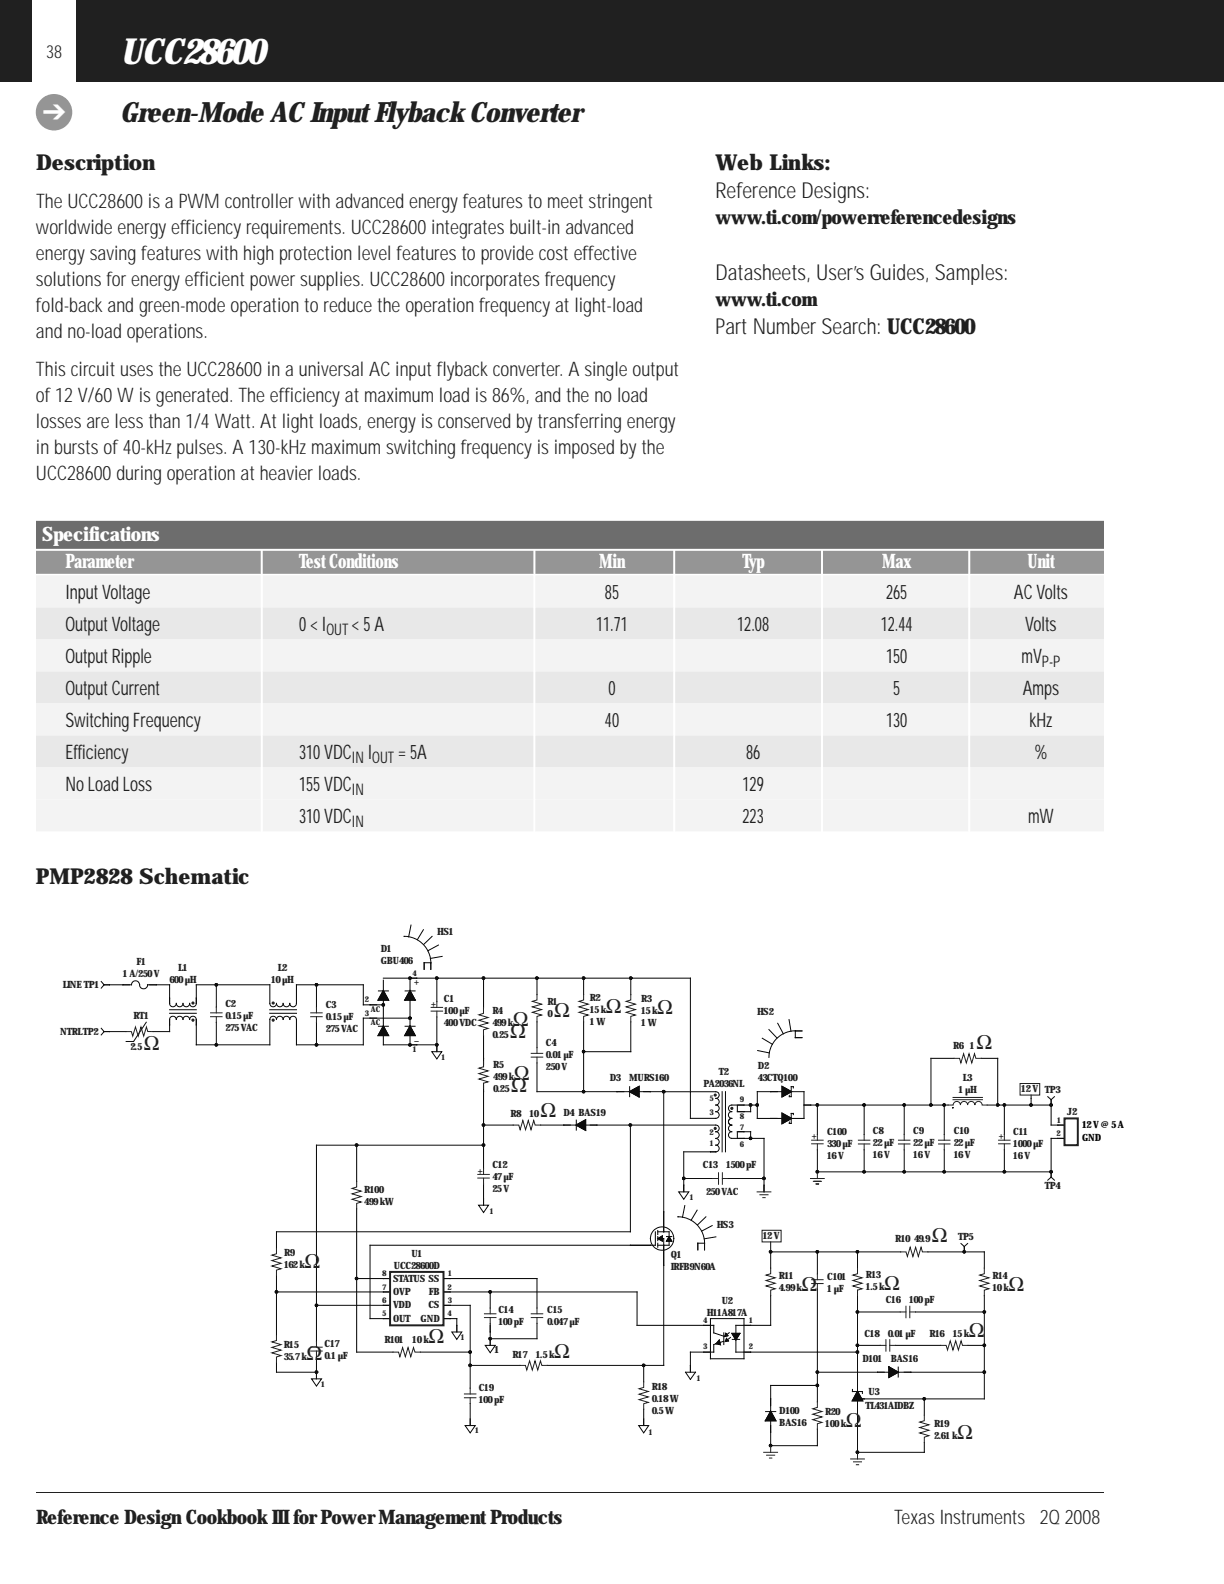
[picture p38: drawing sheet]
<svg xmlns="http://www.w3.org/2000/svg" width="216mm" height="279mm" viewBox="0 0 216 279" stroke-linecap="round" stroke-linejoin="round" font-family="sans-serif">
<defs><g id="words">
<text font-size="6.3" fill="#fff" x="21.2" y="11.3">UCC28600</text>
<text font-size="4.9" fill="#231f20" x="21.2" y="21.5">Green-Mode ACInputFlybackConverter</text>
<text font-size="4.6" fill="#fff" x="7.5" y="21.4">➔</text>
<g font-size="3.9" fill="#231f20">
<text x="6.3" y="30">Description</text>
<text x="126.2" y="30">Web Links:</text>
<text x="126.2" y="34.9">ReferenceDesigns:</text>
<text x="126.2" y="49.4">Datasheets, User’sGuides, Samples:</text>
<text x="126.2" y="58.9">PartNumberSearch: UCC28600</text>
<text x="6.3" y="155.9">PMP2828 Schematic</text>
</g>
<g font-size="3.6" fill="#231f20">
<text x="97.7" y="179.4">Ω</text>
<text x="106.9" y="178.6">Ω</text>
<text x="115.9" y="178.8">Ω</text>
<text x="25.4" y="185.3">Ω</text>
<text x="90" y="183">Ω</text>
<text x="90.5" y="180.9">Ω</text>
<text x="172.3" y="185">Ω</text>
<text x="90.6" y="190.5">Ω</text>
<text x="90.1" y="192.6">Ω</text>
<text x="95.4" y="197">Ω</text>
<text x="164.4" y="219.1">Ω</text>
<text x="53.7" y="223.6">Ω</text>
<text x="141.4" y="227.8">Ω</text>
<text x="156" y="227.6">Ω</text>
<text x="177.9" y="227.7">Ω</text>
<text x="54.1" y="239.8">Ω</text>
<text x="75.6" y="237">Ω</text>
<text x="97.7" y="239.5">Ω</text>
<text x="170.9" y="235.8">Ω</text>
<text x="149.2" y="251.6">Ω</text>
<text x="168.8" y="253.8">Ω</text>
</g>
<g font-size="3.5" fill="#231f20">
<text x="6.3" y="41.3">worldwideenergyefficiencyrequirements. UCC28600integratesbuilt-inadvanced</text>
<text x="6.3" y="36.7">TheUCC28600isa PWMcontrollerwithadvanced energyfeaturestomeetstringent</text>
<text x="126.2" y="39.5">www.ti.com/powerreferencedesigns</text>
<text x="6.3" y="45.8">energysavingfeatureswithhighprotectionlevel featurestoprovidecosteffective</text>
<text x="6.3" y="50.4">solutionsforenergyefficientpowersupplies. UCC28600incorporatesfrequency</text>
<text x="126.2" y="54">www.ti.com</text>
<text x="6.3" y="59.6">and no-load operations.</text>
<text x="6.3" y="55">fold-backand green-modeoperationtoreducetheoperationfrequencyatlight-load</text>
<text x="6.3" y="70.9">of12V/60Wisgenerated. Theefficiencyatmaximumload is86%, and thenoload</text>
<text x="6.3" y="66.3">ThiscircuitusestheUCC28600ina universal ACinputflybackconverter. A singleoutput</text>
<text x="6.3" y="75.5">lossesarelessthan1/4Watt. Atlightloads, energyisconserved bytransferringenergy</text>
<text x="6.3" y="80.1">inburstsof40-kHzpulses. A 130-kHzmaximumswitchingfrequencyisimposed bythe</text>
<text x="6.3" y="84.6">UCC28600duringoperationatheavierloads.</text>
<text x="11.5" y="105.6">InputVoltage</text>
<text x="106.7" y="105.6">85</text>
<text x="156.3" y="105.6">265</text>
<text x="178.9" y="105.6">ACVolts</text>
<text x="11.5" y="111.3">OutputVoltage</text>
<text x="52.7" y="111.3">0&lt; I</text>
<text x="62" y="111.3">&lt; 5A</text>
<text x="105.1" y="111.3">11.71</text>
<text x="130" y="111.3">12.08</text>
<text x="155.3" y="111.3">12.44</text>
<text x="180.8" y="111.3">Volts</text>
<text x="11.5" y="116.9">OutputRipple</text>
<text x="156.3" y="116.9">150</text>
<text x="180.2" y="116.9">mV</text>
<text x="11.5" y="122.6">OutputCurrent</text>
<text x="107.3" y="122.6">0</text>
<text x="157.5" y="122.6">5</text>
<text x="180.4" y="122.6">Amps</text>
<text x="11.5" y="128.2">Switching Frequency</text>
<text x="106.7" y="128.2">40</text>
<text x="156.3" y="128.2">130</text>
<text x="181.6" y="128.2">kHz</text>
<text x="11.5" y="133.9">Efficiency</text>
<text x="52.7" y="133.9">310VDC</text>
<text x="64.9" y="133.9">I</text>
<text x="70.2" y="133.9">=5A</text>
<text x="131.6" y="133.9">86</text>
<text x="182.5" y="133.9">%</text>
<text x="11.5" y="139.5">NoLoad Loss</text>
<text x="52.7" y="139.5">155VDC</text>
<text x="131" y="139.5">129</text>
<text x="52.7" y="145.1">310VDC</text>
<text x="131" y="145.1">223</text>
<text x="181.3" y="145.1">mW</text>
<text x="6.3" y="268.8">Reference DesignCookbookIII forPowerManagementProducts</text>
<text x="157.7" y="268.8">TexasInstruments 2Q2008</text>
</g>
<g font-size="3.5" fill="#fff">
<text x="7.4" y="95.4">Specifications</text>
<text x="11.5" y="100.2">Parameter</text>
<text x="52.7" y="100.2">TestConditions</text>
<text x="105.7" y="100.2">Min</text>
<text x="130.9" y="100.2">Typ</text>
<text x="155.6" y="100.2">Max</text>
<text x="181.3" y="100.2">Unit</text>
</g>
<text font-size="3.2" fill="#231f20" x="8.1" y="10.2">38</text>
<g font-size="2.8" fill="#231f20">
<text x="57.6" y="112">OUT</text>
<text x="183.8" y="117.6">P-P</text>
<text x="62.1" y="134.6">IN OUT</text>
<text x="62.1" y="140.2">IN</text>
<text x="62.1" y="145.8">IN</text>
</g>
<g font-size="1.8" fill="#231f20">
<text x="67.2" y="167.9">D1</text>
<text x="77.1" y="164.9">HS1</text>
<text x="21.6" y="172.4">1 A/250V</text>
<text x="24.1" y="170.2">F1</text>
<text x="29.9" y="173.4">600µH</text>
<text x="31.4" y="171.3">L1</text>
<text x="47.8" y="173.4">10µH</text>
<text x="49" y="171.3">L2</text>
<text x="67.2" y="170">GBU406</text>
<text x="73.1" y="173.7">+</text>
<text x="11.1" y="174.3">LINE TP1</text>
<text x="23.6" y="179.8">RT1</text>
<text x="39.8" y="177.7">C2</text>
<text x="39.8" y="179.8">0.15µF</text>
<text x="57.5" y="177.9">C3</text>
<text x="57.5" y="180">0.15µF</text>
<text x="76.1" y="177.6">+</text>
<text x="78.3" y="176.7">C1</text>
<text x="78.3" y="178.8">100µF</text>
<text x="86.9" y="178.8">R4</text>
<text x="96.5" y="177.3">R1</text>
<text x="96.5" y="179.4">0</text>
<text x="104" y="176.5">R2</text>
<text x="104" y="178.6">15k</text>
<text x="113.1" y="176.7">R3</text>
<text x="113.1" y="178.8">15k</text>
<text x="133.6" y="179.1">HS2</text>
<text x="10.6" y="182.5">NTRLTP2</text>
<text x="23" y="185.3">2.5</text>
<text x="39.8" y="181.9">275VAC</text>
<text x="57.5" y="182.1">275VAC</text>
<text x="73.1" y="184.1">–</text>
<text x="78.3" y="180.9">400VDC</text>
<text x="86.9" y="180.9">499k</text>
<text x="86.9" y="183">0.25</text>
<text x="96.3" y="184.4">C4</text>
<text x="104" y="180.8">1 W</text>
<text x="113.1" y="180.9">1 W</text>
<text x="168.2" y="185">R6</text>
<text x="171.1" y="185">1</text>
<text x="87" y="188.4">R5</text>
<text x="87" y="190.5">499k</text>
<text x="96.3" y="186.5">0.01 µF</text>
<text x="96.3" y="188.7">250V</text>
<text x="107.6" y="190.7">D3</text>
<text x="111" y="190.7">MURS160</text>
<text x="124.1" y="191.7">PA2036NL</text>
<text x="126.8" y="189.6">T2</text>
<text x="133.7" y="188.6">D2</text>
<text x="133.7" y="190.8">43CTQ100</text>
<text x="169.8" y="190.7">L3</text>
<text x="87" y="192.6">0.25</text>
<text x="90.1" y="197">R8</text>
<text x="93.4" y="197">10</text>
<text x="99.4" y="196.9">D4 BAS19</text>
<text x="169.1" y="192.8">1 µH</text>
<text x="180.2" y="192.7">12V</text>
<text x="184.3" y="192.8">TP3</text>
<text x="188.3" y="196.7">J2</text>
<text x="143.2" y="201">+</text>
<text x="145.9" y="200.3">C100</text>
<text x="145.9" y="202.4">330µF</text>
<text x="154" y="200">C8</text>
<text x="154" y="202.1">22µF</text>
<text x="161.1" y="200.1">C9</text>
<text x="161.1" y="202.2">22µF</text>
<text x="168.2" y="200">C10</text>
<text x="168.2" y="202.1">22µF</text>
<text x="176.2" y="201">+</text>
<text x="178.7" y="200.1">C11</text>
<text x="178.7" y="202.2">1000µF</text>
<text x="84.3" y="207">+</text>
<text x="86.9" y="206.1">C12</text>
<text x="86.9" y="208.2">47µF</text>
<text x="124" y="206.1">C13</text>
<text x="128.1" y="206.1">1500pF</text>
<text x="145.9" y="204.5">16V</text>
<text x="154" y="204.2">16V</text>
<text x="161.1" y="204.3">16V</text>
<text x="168.2" y="204.2">16V</text>
<text x="178.7" y="204.4">16V</text>
<text x="184.3" y="209.7">TP4</text>
<text x="64.3" y="210.5">R100</text>
<text x="64.3" y="212.6">499kW</text>
<text x="86.9" y="210.3">25V</text>
<text x="124.5" y="210.7">250VAC</text>
<text x="50.1" y="221.5">R9</text>
<text x="72.6" y="221.7">U1</text>
<text x="118.3" y="221.9">Q1</text>
<text x="126.4" y="216.6">HS3</text>
<text x="134.5" y="218.6">12V</text>
<text x="157.9" y="219.1">R10</text>
<text x="161.2" y="219.1">49.9</text>
<text x="169" y="218.8">TP5</text>
<text x="50.1" y="223.6">162k</text>
<text x="69.3" y="226.1">STATUS SS</text>
<text x="69.5" y="223.8">UCC28600D</text>
<text x="118.3" y="224">IRFB9N60A</text>
<text x="137.4" y="225.7">R11</text>
<text x="137.4" y="227.8">4.99k</text>
<text x="145.9" y="225.8">C101</text>
<text x="145.9" y="227.9">1 µF</text>
<text x="152.7" y="225.5">R13</text>
<text x="152.7" y="227.6">1.5k</text>
<text x="175.1" y="225.6">R14</text>
<text x="175.1" y="227.7">10k</text>
<text x="69.3" y="228.4">OVP</text>
<text x="69.3" y="230.8">VDD</text>
<text x="69.3" y="233.1">OUT</text>
<text x="74.2" y="233.1">GND</text>
<text x="75.6" y="230.8">CS</text>
<text x="75.7" y="228.4">FB</text>
<text x="87.9" y="231.6">C14</text>
<text x="87.9" y="233.7">100pF</text>
<text x="96.5" y="231.6">C15</text>
<text x="96.5" y="233.7">0.047µF</text>
<text x="124.7" y="232.1">H11A817A</text>
<text x="127.3" y="230">U2</text>
<text x="156.2" y="229.9">C16</text>
<text x="160.3" y="229.9">100pF</text>
<text x="50" y="237.7">R15</text>
<text x="50" y="239.8">35.7k</text>
<text x="57.2" y="237.6">C17</text>
<text x="57.2" y="239.7">0.1 µF</text>
<text x="67.8" y="237">R101</text>
<text x="72.7" y="237">10k</text>
<text x="87.2" y="238.7">1</text>
<text x="90.4" y="239.5">R17</text>
<text x="94.5" y="239.5">1.5k</text>
<text x="152.5" y="235.8">C18</text>
<text x="156.6" y="235.8">0.01 µF</text>
<text x="164" y="235.8">R16</text>
<text x="168.1" y="235.8">15k</text>
<text x="84.4" y="245.3">C19</text>
<text x="115" y="245.1">R18</text>
<text x="152.1" y="240.2">D101</text>
<text x="157.1" y="240.2">BAS16</text>
<text x="84.4" y="247.5">100pF</text>
<text x="115" y="247.2">0.18W</text>
<text x="115" y="249.4">0.5W</text>
<text x="137.5" y="249.4">D100</text>
<text x="137.5" y="251.5">BAS16</text>
<text x="145.6" y="249.5">R20</text>
<text x="145.6" y="251.6">100k</text>
<text x="152.6" y="248.6">TL431AIDBZ</text>
<text x="153.2" y="246.1">U3</text>
<text x="164.8" y="251.6">R19</text>
<text x="164.8" y="253.8">2.61 k</text>
</g>
<g font-size="1.8" fill="#040503">
<text x="190.9" y="201.3">GND</text>
<text x="190.9" y="199">12V @ 5A</text>
</g>
<g font-size="1.4" fill="#231f20">
<text x="72.7" y="172.1">4</text>
<text x="64.3" y="176.8">2</text>
<text x="64.3" y="179.2">3</text>
<text x="65.4" y="178.4">AC</text>
<text x="65.4" y="180.8">AC</text>
<text x="72.8" y="185.5">1</text>
<text x="77.9" y="187.1">1</text>
<text x="125.1" y="194.2">5</text>
<text x="125.1" y="196.7">3</text>
<text x="130.5" y="194.4">9</text>
<text x="130.5" y="197.3">8</text>
<text x="125.1" y="200.1">2</text>
<text x="125.2" y="202.2">1</text>
<text x="130.5" y="199.4">7</text>
<text x="130.5" y="202.3">6</text>
<text x="186.4" y="200.4">2</text>
<text x="186.5" y="198.1">1</text>
<text x="86.4" y="214.1">1</text>
<text x="121.7" y="211.7">1</text>
<text x="67.4" y="225.1">8</text>
<text x="67.4" y="227.5">7</text>
<text x="79" y="227.5">2</text>
<text x="79" y="225.1">1</text>
<text x="67.4" y="229.8">6</text>
<text x="67.4" y="232.2">5</text>
<text x="79" y="232.2">4</text>
<text x="79" y="229.8">3</text>
<text x="124.1" y="233.3">4</text>
<text x="132.2" y="233.3">1</text>
<text x="81.3" y="236.4">1</text>
<text x="124.1" y="238">3</text>
<text x="132.1" y="238">2</text>
<text x="56.7" y="244.7">1</text>
<text x="122.9" y="243.6">1</text>
<text x="83.8" y="252.7">1</text>
<text x="114.4" y="253.1">1</text>
</g>
</g></defs>
<path d="M-.1 -.1h216v14.6h-216z" fill="#231f20"/>
<path d="M5.6 -.1h7.8v14.6h-7.8z" fill="#fff"/>
<circle cx="9.5" cy="19.8" r="3.2" fill="#939598"/>
<path d="M6.3 263.3h188.4" fill="none" stroke="#231f20" stroke-width=".18"/>
<path d="M6.3 94.3h188.4" fill="none" stroke="#6c6d70" stroke-width="4.9" stroke-linecap="butt"/>
<path d="M6.3 99.2h188.4" fill="none" stroke="#939598" stroke-width="4.1" stroke-linecap="butt"/>
<path d="M6.3 104.3h188.4M6.3 115.6h188.4M6.3 126.9h188.4M6.3 138.2h188.4M6.3 143.8h188.4" fill="none" stroke="#f2f3f4" stroke-width="5.6" stroke-linecap="butt"/>
<path d="M6.3 110h188.4M6.3 121.3h188.4M6.3 132.6h188.4" fill="none" stroke="#e7e8e9" stroke-width="5.6" stroke-linecap="butt"/>
<path d="M6.3 160.8h196.6v99.9h-196.6z" fill="#fff"/>
<path d="M64.1 179.6h1.2M64.1 177.2h1.2" fill="none" stroke="#040503" stroke-width=".18"/>
<circle cx="82.9" cy="240.8" r=".23" fill="#040503"/>
<circle cx="82.9" cy="240.8" r=".23" fill="none" stroke="#040503" stroke-width=".18"/>
<circle cx="86.5" cy="236.1" r=".22" fill="#040503"/>
<circle cx="86.5" cy="236.1" r=".22" fill="none" stroke="#040503" stroke-width=".18"/>
<circle cx="85.3" cy="202" r=".22" fill="#040503"/>
<circle cx="85.3" cy="202" r=".22" fill="none" stroke="#040503" stroke-width=".18"/>
<circle cx="85.3" cy="198.4" r=".22" fill="#040503"/>
<circle cx="85.3" cy="198.4" r=".22" fill="none" stroke="#040503" stroke-width=".18"/>
<circle cx="85.3" cy="172.5" r=".23" fill="#040503"/>
<circle cx="85.3" cy="172.5" r=".23" fill="none" stroke="#040503" stroke-width=".18"/>
<circle cx="102.9" cy="172.5" r=".23" fill="#040503"/>
<circle cx="102.9" cy="172.5" r=".23" fill="none" stroke="#040503" stroke-width=".18"/>
<circle cx="111.2" cy="198.4" r=".23" fill="#040503"/>
<circle cx="111.2" cy="198.4" r=".23" fill="none" stroke="#040503" stroke-width=".18"/>
<circle cx="113.5" cy="240.8" r=".23" fill="#040503"/>
<circle cx="113.5" cy="240.8" r=".23" fill="none" stroke="#040503" stroke-width=".18"/>
<circle cx="120.6" cy="207.9" r=".23" fill="#040503"/>
<g fill="none" stroke="#040503" stroke-width=".18">
<path d="M120.6 207.9v1.1"/>
<circle cx="120.6" cy="207.9" r=".23"/>
</g>
<circle cx="132.4" cy="200.8" r=".22" fill="#040503"/>
<g fill="none" stroke="#040503" stroke-width=".18">
<path d="M131.2 200.8h1.2"/>
<circle cx="132.4" cy="200.8" r=".22"/>
</g>
<circle cx="132.4" cy="194.9" r=".23" fill="#040503"/>
<g fill="none" stroke="#040503" stroke-width=".18">
<path d="M131.2 194.9h1.2"/>
<circle cx="132.4" cy="194.9" r=".23"/>
</g>
<circle cx="135.9" cy="255" r=".23" fill="#040503"/>
<circle cx="135.9" cy="255" r=".23" fill="none" stroke="#040503" stroke-width=".18"/>
<circle cx="134.7" cy="207.9" r=".23" fill="#040503"/>
<circle cx="134.7" cy="207.9" r=".23" fill="none" stroke="#040503" stroke-width=".18"/>
<circle cx="152.4" cy="194.9" r=".23" fill="#040503"/>
<circle cx="152.4" cy="194.9" r=".23" fill="none" stroke="#040503" stroke-width=".18"/>
<circle cx="159.5" cy="194.9" r=".23" fill="#040503"/>
<circle cx="159.5" cy="194.9" r=".23" fill="none" stroke="#040503" stroke-width=".18"/>
<circle cx="163" cy="246.7" r=".23" fill="#040503"/>
<circle cx="163" cy="246.7" r=".23" fill="none" stroke="#040503" stroke-width=".18"/>
<circle cx="164.2" cy="194.9" r=".23" fill="#040503"/>
<circle cx="164.2" cy="194.9" r=".23" fill="none" stroke="#040503" stroke-width=".18"/>
<circle cx="166.5" cy="194.9" r=".23" fill="#040503"/>
<circle cx="166.5" cy="194.9" r=".23" fill="none" stroke="#040503" stroke-width=".18"/>
<circle cx="173.6" cy="237.3" r=".22" fill="#040503"/>
<circle cx="173.6" cy="237.3" r=".22" fill="none" stroke="#040503" stroke-width=".18"/>
<circle cx="177.2" cy="194.9" r=".23" fill="#040503"/>
<circle cx="177.2" cy="194.9" r=".23" fill="none" stroke="#040503" stroke-width=".18"/>
<circle cx="181.9" cy="194.9" r=".23" fill="#040503"/>
<g fill="none" stroke="#040503" stroke-width=".18">
<path d="M181.9 193.7v1.2"/>
<circle cx="181.9" cy="194.9" r=".23"/>
</g>
<circle cx="185.4" cy="194.9" r=".23" fill="#040503"/>
<g fill="none" stroke="#040503" stroke-width=".18">
<path d="M29.9 173.7v2.4M47.6 173.7v3.3M47.6 179.8v4.5M64.1 173.7v3.5M29.9 180.8v1.2"/>
<circle cx="185.4" cy="194.9" r=".23"/>
</g>
<circle cx="82.9" cy="238.5" r=".23" fill="#040503"/>
<g fill="none" stroke="#040503" stroke-width=".18">
<path d="M82.9 238.5v6.4M86.5 235v1.1"/>
<circle cx="82.9" cy="238.5" r=".23"/>
</g>
<circle cx="86.5" cy="227.9" r=".22" fill="#040503"/>
<g fill="none" stroke="#040503" stroke-width=".18">
<path d="M85.3 172.5v5.3M85.3 182.6v4.1M85.3 198.5v7.6M84.4 212.6h1.8l-.9 1.3zM85.3 208.8v3.8M86.5 227.9v2.8"/>
<circle cx="86.5" cy="227.9" r=".22"/>
</g>
<circle cx="102.9" cy="192.6" r=".23" fill="#040503"/>
<circle cx="102.9" cy="192.6" r=".23" fill="none" stroke="#040503" stroke-width=".18"/>
<circle cx="102.9" cy="185.5" r=".23" fill="#040503"/>
<g fill="none" stroke="#040503" stroke-width=".18">
<path d="M102.9 172.5v2.9M102.9 180.2v12.4M113.5 240.8v2.9"/>
<circle cx="102.9" cy="185.5" r=".23"/>
</g>
<circle cx="117.1" cy="192.6" r=".23" fill="#040503"/>
<g fill="none" stroke="#040503" stroke-width=".18">
<path d="M131.2 199.6h1.2v1.2M132.4 194.9v1.2h-1.2M119.7 210.2h1.8l-.9 1.3zM120.6 203.2v4.7M120.6 209v1.2M121.8 238.5v2.3M135.9 228.5v5.3M135.9 244.4v2.3M135.9 252.6v2.4"/>
<circle cx="117.1" cy="192.6" r=".23"/>
</g>
<circle cx="135.9" cy="220.8" r=".22" fill="#040503"/>
<g fill="none" stroke="#040503" stroke-width=".18">
<path d="M134.8 200.8v9.4M135.9 219.1v1.7"/>
<circle cx="135.9" cy="220.8" r=".22"/>
</g>
<circle cx="152.4" cy="206.7" r=".23" fill="#040503"/>
<g fill="none" stroke="#040503" stroke-width=".18">
<path d="M152.4 194.9v5.2M152.4 202.8v3.9"/>
<circle cx="152.4" cy="206.7" r=".23"/>
</g>
<circle cx="159.5" cy="206.7" r=".23" fill="#040503"/>
<g fill="none" stroke="#040503" stroke-width=".18">
<path d="M159.5 194.9v5.2M159.5 202.8v3.9M163 246.7v2.9M163 254.5v1.7"/>
<circle cx="159.5" cy="206.7" r=".23"/>
</g>
<circle cx="166.5" cy="206.7" r=".23" fill="#040503"/>
<g fill="none" stroke="#040503" stroke-width=".18">
<path d="M166.6 194.9v5.2M166.6 202.8v3.9"/>
<circle cx="166.5" cy="206.7" r=".23"/>
</g>
<circle cx="170.1" cy="220.8" r=".22" fill="#040503"/>
<g fill="none" stroke="#040503" stroke-width=".18">
<path d="M173.6 242v4.7"/>
<circle cx="170.1" cy="220.8" r=".22"/>
</g>
<circle cx="173.6" cy="242" r=".23" fill="#040503"/>
<g fill="none" stroke="#040503" stroke-width=".18">
<path d="M173.6 237.3v4.7"/>
<circle cx="173.6" cy="242" r=".23"/>
</g>
<circle cx="173.6" cy="231.4" r=".22" fill="#040503"/>
<g fill="none" stroke="#040503" stroke-width=".18">
<path d="M173.6 228.5v2.9"/>
<circle cx="173.6" cy="231.4" r=".22"/>
</g>
<circle cx="177.2" cy="206.7" r=".23" fill="#040503"/>
<g fill="none" stroke="#040503" stroke-width=".18">
<path d="M177.2 194.9v5.2M177.2 202.8v3.9"/>
<circle cx="177.2" cy="206.7" r=".23"/>
</g>
<circle cx="185.4" cy="206.7" r=".23" fill="#040503"/>
<g fill="none" stroke="#040503" stroke-width=".18">
<path d="M19.3 173.7h2.4M27.6 173.7h2.3M64.1 179.6v4.7M121.8 172.5v24.8M85.3 192.6v5.9M111.2 198.5v18.8M117.1 192.6v21.2M164.2 186.7v8.2M185.4 194.9v3.6M65.3 219.6v13M185.4 200.8v5.9M82.9 230.2v8.3"/>
<path d="M117.1 223.2v17.6M135.9 220.8v2.9M173.6 220.8v2.9M173.6 231.4v5.9M112.7 251.5h1.7l-.9 1.2zM113.5 248.6v2.9"/>
<circle cx="185.4" cy="206.7" r=".23"/>
</g>
<circle cx="38.2" cy="184.3" r=".23" fill="#040503"/>
<g fill="none" stroke="#040503" stroke-width=".18">
<path d="M34.6 184.3h3.6"/>
<circle cx="38.2" cy="184.3" r=".23"/>
</g>
<circle cx="38.2" cy="173.7" r=".23" fill="#040503"/>
<g fill="none" stroke="#040503" stroke-width=".18">
<path d="M34.6 173.7h3.6"/>
<circle cx="38.2" cy="173.7" r=".23"/>
</g>
<circle cx="55.8" cy="230.2" r=".22" fill="#040503"/>
<circle cx="55.8" cy="230.2" r=".22" fill="none" stroke="#040503" stroke-width=".18"/>
<circle cx="55.8" cy="184.3" r=".23" fill="#040503"/>
<g fill="none" stroke="#040503" stroke-width=".18">
<path d="M52.3 184.3h3.5"/>
<circle cx="55.8" cy="184.3" r=".23"/>
</g>
<circle cx="55.8" cy="173.7" r=".23" fill="#040503"/>
<circle cx="55.8" cy="173.7" r=".23" fill="none" stroke="#040503" stroke-width=".18"/>
<circle cx="67.6" cy="177.2" r=".23" fill="#040503"/>
<g fill="none" stroke="#040503" stroke-width=".18">
<path d="M52.3 173.7h3.5M65.3 232.6h2.3"/>
<circle cx="67.6" cy="177.2" r=".23"/>
</g>
<circle cx="62.9" cy="225.5" r=".22" fill="#040503"/>
<g fill="none" stroke="#040503" stroke-width=".18">
<path d="M62.9 225.5h4.7"/>
<circle cx="62.9" cy="225.5" r=".22"/>
</g>
<circle cx="62.9" cy="202" r=".22" fill="#040503"/>
<g fill="none" stroke="#040503" stroke-width=".18">
<path d="M79.4 232.6h1.2v1.2M79.4 230.2h3.5"/>
<circle cx="62.9" cy="202" r=".22"/>
</g>
<circle cx="77" cy="184.3" r=".22" fill="#040503"/>
<circle cx="77" cy="184.3" r=".22" fill="none" stroke="#040503" stroke-width=".18"/>
<circle cx="77" cy="172.5" r=".23" fill="#040503"/>
<g fill="none" stroke="#040503" stroke-width=".18">
<path d="M77.1 172.5h8.2M95.4 198.5h4"/>
<circle cx="77" cy="172.5" r=".23"/>
</g>
<circle cx="94.7" cy="172.5" r=".23" fill="#040503"/>
<g fill="none" stroke="#040503" stroke-width=".18">
<path d="M94.7 172.5h8.2M105.3 198.5h5.9M113.5 240.8h3.6"/>
<circle cx="94.7" cy="172.5" r=".23"/>
</g>
<circle cx="111.3" cy="172.5" r=".23" fill="#040503"/>
<g fill="none" stroke="#040503" stroke-width=".18">
<path d="M121.8 197.3h4.4M120.6 207.9h5.1M135.9 255h8.3"/>
<circle cx="111.3" cy="172.5" r=".23"/>
</g>
<circle cx="144.2" cy="244.4" r=".23" fill="#040503"/>
<g fill="none" stroke="#040503" stroke-width=".18">
<path d="M132.4 194.9h1.2M133.6 197.3h2.3M132.4 200.8h2.4M132.4 233.8h3.5M135.9 244.4h8.3"/>
<circle cx="144.2" cy="244.4" r=".23"/>
</g>
<circle cx="133.6" cy="194.9" r=".23" fill="#040503"/>
<g fill="none" stroke="#040503" stroke-width=".18">
<path d="M143 194.9h1.2"/>
<circle cx="133.6" cy="194.9" r=".23"/>
</g>
<circle cx="144.2" cy="194.9" r=".23" fill="#040503"/>
<circle cx="144.2" cy="194.9" r=".23" fill="none" stroke="#040503" stroke-width=".18"/>
<circle cx="151.2" cy="237.3" r=".22" fill="#040503"/>
<g fill="none" stroke="#040503" stroke-width=".18">
<path d="M152.4 194.9h7.1M164.2 194.9h3M164.2 186.7h4.1M185.4 198.5h1.2M185.4 200.8h1.2M151.3 237.3h4M170.7 237.3h2.9M163 246.7h10.6"/>
<circle cx="151.2" cy="237.3" r=".22"/>
</g>
<circle cx="176" cy="194.9" r=".23" fill="#040503"/>
<g fill="none" stroke="#040503" stroke-width=".18">
<path d="M26 173.7h1.6M26.1 173.7a.73 .73 0 0 1-.9 .7 .73 .73 0 0 1-.6-.9 .71 .71 0 0 0-.8-.5 .71 .71 0 0 0-.6 .7h-1.5M34.6 173.7v2.4M38.2 173.7v3.9M19.3 182h2.9M27 182h2.9M34.6 180.8v3.5M38.2 180.3v4M174.1 194.9h11.3"/>
<circle cx="176" cy="194.9" r=".23"/>
</g>
<circle cx="55.8" cy="242" r=".23" fill="#040503"/>
<g fill="none" stroke="#040503" stroke-width=".18">
<path d="M55.8 239.3v3.9M48.8 240.3v1.7h7M55 243.2h1.7l-.9 1.3z"/>
<circle cx="55.8" cy="242" r=".23"/>
</g>
<circle cx="48.8" cy="227.9" r=".23" fill="#040503"/>
<g fill="none" stroke="#040503" stroke-width=".18">
<path d="M52.3 173.7v3.3M52.3 179.8v4.5M55.8 173.7v3.9M77.1 172.5v4.2M77.1 179.4v6.1M94.7 172.5v2.9M111.3 172.5v2.9M55.8 180.3v4M76.2 185.5h1.7l-.8 1.3zM94.7 180.2v4.6M94.7 187.5v5.1h8.2M111.3 180.2v5.3"/>
<path d="M114.7 192.6h2.4M48.8 217.3v2.9M62.9 202v6.4M119.6 214.6h-.1a4.7 4.7 0 0 1 4.8 4.7M120.6 203.2h4.7M120.8 212.6l-.4 2.1M123 213.5l-1.1 1.7M124.5 214.6l-1.5 1.5M125.6 216.2l-1.9 1M126.3 218.2l-2.1 .3M48.8 225v10.5M55.8 230.2v6.4"/>
<path d="M62.9 238.5h6.4M79.4 227.9h7.1M79.7 235h1.8l-.9 1.3zM80.6 233.8v1.2M94.7 225.5v5.2M94.7 233.4v2.7M112.4 227.9v5.9M121.8 238.5h2.3M123.1 220.5v-1.2h1.2v1.2M120.9 242l.9 1.3 .9-1.3h-1.7M121.8 240.8v1.2M144.2 252.1v2.9"/>
<circle cx="48.8" cy="227.9" r=".23"/>
</g>
<circle cx="144.2" cy="242" r=".23" fill="#040503"/>
<g fill="none" stroke="#040503" stroke-width=".18">
<path d="M144.2 242v5.3"/>
<circle cx="144.2" cy="242" r=".23"/>
</g>
<circle cx="144.2" cy="220.8" r=".22" fill="#040503"/>
<g fill="none" stroke="#040503" stroke-width=".18">
<path d="M133.6 194.9v2.4M135.9 220.8h8.3"/>
<circle cx="144.2" cy="220.8" r=".22"/>
</g>
<circle cx="144.2" cy="206.7" r=".23" fill="#040503"/>
<g fill="none" stroke="#040503" stroke-width=".18">
<path d="M133.6 192.6h2.3M144.2 194.9v5.2"/>
<circle cx="144.2" cy="206.7" r=".23"/>
</g>
<circle cx="151.2" cy="256.2" r=".23" fill="#040503"/>
<circle cx="151.2" cy="256.2" r=".23" fill="none" stroke="#040503" stroke-width=".18"/>
<circle cx="151.2" cy="238.5" r=".23" fill="#040503"/>
<g fill="none" stroke="#040503" stroke-width=".18">
<path d="M151.3 237.3v5.9"/>
<circle cx="151.2" cy="238.5" r=".23"/>
</g>
<circle cx="151.2" cy="231.4" r=".22" fill="#040503"/>
<g fill="none" stroke="#040503" stroke-width=".18">
<path d="M151.3 231.4h7.5M151.3 227.6v1.5"/>
<circle cx="151.2" cy="231.4" r=".22"/>
</g>
<circle cx="151.2" cy="220.8" r=".22" fill="#040503"/>
<g fill="none" stroke="#040503" stroke-width=".18">
<path d="M65.3 177.2h1.1M65.3 179.6h1.1M71.5 174.8h1.7M72.3 172.5h1.2M25.8 180.3l-2.2 3.4h-1.3M71.5 181h1.7M72.3 184.3h1.2M181.9 193.2v.5M55.8 202v28.2M62.9 213.2v25.3M152.4 206.7h7.1M169.5 219.3l.6 .6"/>
<path d="M170.1 219.9v.9M170.7 219.3l-.6 .6M177.2 206.7h8.2M151.3 220.8h7.6M161.5 231.4h12.1M163.7 220.8h9.9M160.7 242h12.9"/>
<circle cx="151.2" cy="220.8" r=".22"/>
</g>
<path d="M72.3 174.7l1 1.7h-1.9z" fill="#040503"/>
<path d="M72.3 174.7l1 1.7h-1.9z" fill="none" stroke="#040503" stroke-width=".18"/>
<path d="M72.3 181l1 1.7h-1.9z" fill="#040503"/>
<path d="M66.8 174.8h1.7M67.6 172.5h5.9M72.3 172.5v11.8M66.8 181h1.7M67.6 184.3h5.9M72.3 181l1 1.7h-1.9z" fill="none" stroke="#040503" stroke-width=".18"/>
<path d="M67.6 174.7l1 1.7h-1.9z" fill="#040503"/>
<path d="M67.6 174.7l1 1.7h-1.9z" fill="none" stroke="#040503" stroke-width=".18"/>
<path d="M67.6 181l1 1.7h-1.9z" fill="#040503"/>
<path d="M65.3 179.6h7M65.3 177.2h2.3M67.6 172.9v11.4M67.6 181l1 1.7h-1.9zM85.6 237.3h1.8l-.9 1.3zM86.5 236.1v1.2M144.2 220.8v3.9M144.2 227.4v14.6M82 251.5h1.8l-.9 1.2zM82.9 247.6v3.9M135.9 246.7v5.9" fill="none" stroke="#040503" stroke-width=".18"/>
<path d="M135.9 248.9l1 1.7h-1.9z" fill="#040503"/>
<g fill="none" stroke="#040503" stroke-width=".18">
<path d="M133.6 192.6v2.3M135.9 192.6h5.9M135.9 197.3h1.2M139.2 193.2v.2M139.2 197.9v.3M139.6 196.4h.3v.2M139.9 191.9v-.2h-.3v1.7M141.8 194.9h1.2M143.3 207.9h1.8M143.6 208.4h1.2M143.9 208.8h.5M135 249h1.8"/>
<path d="M135.9 248.9l1 1.7h-1.9z"/>
</g>
<path d="M137.9 191.6l1.7 1-1.7 .9z" fill="#040503"/>
<path d="M137.9 191.6l1.7 1-1.7 .9zM139.2 193.4h.4M139.6 196.4v1.8h-.4M141.8 194.9h1.2M141.8 192.6v4.7h-5.9" fill="none" stroke="#040503" stroke-width=".18"/>
<path d="M137.9 196.3l1.7 1-1.7 .9z" fill="#040503"/>
<g fill="none" stroke="#040503" stroke-width=".18">
<path d="M17.9 173.1l.5 .6M18.4 173.7h.9M18.4 173.7l-.5 .6M38.2 173.7h9.4M55.8 173.7h8.3M73.5 172.5h3.6M85.3 172.5h9.4M102.9 172.5h18.9M139.2 179.8l.3 2.1M17.9 181.4l.5 .6M18.4 182h.9M18.4 182l-.5 .5"/>
<path d="M38.2 184.3h9.4M55.8 184.3h8.3M73.5 184.3h3.6M85.3 198.5h5.2M99.4 198.5h5.9M111.2 198.5h15M133.6 185.3l2.1 .4M134.5 183.1l1.7 1.1M135.6 181.6l1.4 1.5M137.2 180.5l1 1.9M137.9 196.3l1.7 1-1.7 .9zM140.3 181.8a4.7 4.7 0 0 0-4.7 4.7"/>
<path d="M141.5 181.8h-1.2v1.2h1.2M144.2 194.9h8.2M159.5 194.9h4.7M168 195.4h.1zM173.1 186.7h2.9v8.2M184.8 193.4l.6 .6M185.4 194v.9M186 193.4l-.6 .6M55.8 202h7.1M128.4 207.9h6.4M185.4 206.7v.9M185.4 207.6l.6 .6"/>
<path d="M185.4 207.6l-.6 .6M48.8 227.9h18.8M55.8 230.2h11.8M86.5 236.1h8.2M86.5 227.9h25.9M86.5 233.4v1.6M112.4 233.8h11.7M151.3 220.8v2.9M151.3 229.1v8.2M158 237.3h7.9M82.9 240.8h8.8M96.5 240.8h17"/>
<path d="M151.3 249.1v7.1M152.4 246.7h10.6"/>
</g>
<path d="M101.6 198.5l1.7-1v1.9z" fill="#040503"/>
<path d="M85.3 186.7v1.4M85.3 191.1v1.5M101.6 198.5l1.7-1v1.9zM101.7 197.6v1.7M108.8 192.6h5.9M111.1 191.7v1.7" fill="none" stroke="#040503" stroke-width=".18"/>
<path d="M111 192.6l1.7-1v1.9z" fill="#040503"/>
<path d="M102.9 192.6h5.9M102.9 185.5h8.4M111 192.6l1.7-1v1.9zM117.1 192.6h9.1M150.4 245.1v.4h1.7v.3M151.3 256.2h11.7M151.3 243.2v1.2M151.3 247.9v1.2M151.3 246.7h1.1" fill="none" stroke="#040503" stroke-width=".18"/>
<path d="M151.3 245.4l.9 1.7h-1.9z" fill="#040503"/>
<path d="M151.3 245.4l.9 1.7h-1.9zM151.3 243.2v5.9M151.3 246.7h1.1M154.8 242h5.9" fill="none" stroke="#040503" stroke-width=".18"/>
<path d="M156.8 241.1l1.7 .9-1.7 1z" fill="#040503"/>
<g fill="none" stroke="#040503" stroke-width=".18">
<path d="M29.9 176.1v.9a.59 .59 0 0 0 .6 .6 .59 .59 0 0 0 .6-.6 .6 .6 0 0 0 .5 .6 .6 .6 0 0 0 .6-.4l.1-.2a.59 .59 0 0 0 .6 .6 .59 .59 0 0 0 .6-.6 .59 .59 0 0 0 .5 .6 .59 .59 0 0 0 .6-.6v-.9M29.9 178.7h4.7M29.9 178.1h4.7M47.6 178.7h4.7M47.6 178.1h4.7M47.6 179.8a.59 .59 0 0 1 .6-.5 .59 .59 0 0 1 .6 .5 .59 .59 0 0 1 .6-.5 .59 .59 0 0 1 .5 .5 .59 .59 0 0 1 .6-.5 .59 .59 0 0 1 .6 .5 .59 .59 0 0 1 .6-.5 .59 .59 0 0 1 .6 .5M47.6 177a.59 .59 0 0 0 .6 .6 .59 .59 0 0 0 .6-.6 .59 .59 0 0 0 .6 .6 .59 .59 0 0 0 .5-.6 .59 .59 0 0 0 .6 .6 .59 .59 0 0 0 .6-.6 .59 .59 0 0 0 .6 .6 .59 .59 0 0 0 .6-.6M71.3 165.2h-.1a4.7 4.7 0 0 1 4.8 4.7M72.5 163.2l-.4 2M74.7 164l-1.1 1.8M74.8 171v-1.2h1.2v1.2M76.2 165.2l-1.5 1.4"/>
<path d="M77.3 166.7l-1.8 1M78 168.7l-2.1 .4M29.9 180.8v-1a.59 .59 0 0 1 .6-.5 .59 .59 0 0 1 .6 .5 .59 .59 0 0 1 .6-.5 .59 .59 0 0 1 .6 .5 .59 .59 0 0 1 .6-.5 .59 .59 0 0 1 .6 .5 .59 .59 0 0 1 .5-.5 .59 .59 0 0 1 .6 .5v1M186.6 198.5h1.2M144.2 202.8v3.9h8.2M159.5 206.7h17.7M186.6 200.8h1.2M67.6 230.2h1.2M67.6 227.9h1.2M67.6 232.6h1.2M67.6 225.5h1.2M78.2 230.2h1.2"/>
<path d="M78.2 227.9h1.2M78.2 232.6h1.2M78.2 225.5h1.2M124.1 233.8h1.2M124.1 238.5h1.2M131.2 233.8h1.2M131.2 238.5h1.2M144.2 220.8h7.1M144.2 242h10.6M156.8 241.1l1.7 .9-1.7 1zM158.4 241.1v1.8"/>
</g>
<path d="M129.1 235.2h1.4l-.7 1.2z" fill="#040503"/>
<path d="M125.9 235.1l1.8 .6M127.7 235.1v2.1M127.7 236.6l-1.8 .6M129.1 235.2h1.4l-.7 1.2zM129.2 236.3h1.3" fill="none" stroke="#040503" stroke-width=".18"/>
<path d="M126.9 236.4l.2 .8-.8-.2z" fill="#040503"/>
<path d="M126.9 236.4l.2 .8-.8-.2z" fill="none" stroke="#040503" stroke-width=".18"/>
<path d="M128.1 236.1l.4 .4-.5 .1z" fill="#040503"/>
<path d="M128.1 236.1l.4 .4-.5 .1z" fill="none" stroke="#040503" stroke-width=".18"/>
<path d="M128 235.2l.4 .4-.6 .1z" fill="#040503"/>
<g fill="none" stroke="#040503" stroke-width=".18">
<path d="M111.2 219.6h4.4M116 218.1v.7M116 219.3v.7M117.1 213.8v3.5M117.1 219.6v3.6M117.6 218.1h.9M118 218.9v.7M124.1 233.8h1.8v1.3M125.3 232.6h5.9v7.1h-5.9zM125.9 237.2v1.3h-1.8M128 235.2l.4 .4-.6 .1zM128.6 235.1l-.5 .4"/>
<path d="M128.8 235.9l-.6 .6M132.4 233.8h-2.6v4.7h2.6"/>
</g>
<path d="M116 218.5l.8-.5v.9z" fill="#040503"/>
<path d="M116 218.5l.8-.5v.9z" fill="none" stroke="#040503" stroke-width=".18"/>
<path d="M118 218.1l.5 .8h-.9z" fill="#040503"/>
<path d="M118 218.1l.5 .8h-.9z" fill="none" stroke="#040503" stroke-width=".18"/>
<g fill="none" stroke="#040503" stroke-width=".18">
<path d="M126.2 198.5a.59 .59 0 0 1 .7 .5 .59 .59 0 0 1-.7 .6 .59 .59 0 0 1 .7 .6 .59 .59 0 0 1-.7 .6 .6 .6 0 0 1 .6 .5 .6 .6 0 0 1-.4 .7h-.2a.59 .59 0 0 1 .7 .6 .59 .59 0 0 1-.7 .6h-.9M126.2 192.6a.59 .59 0 0 1 .7 .6 .59 .59 0 0 1-.7 .5 .59 .59 0 0 1 .7 .6 .59 .59 0 0 1-.7 .6 .59 .59 0 0 1 .7 .6 .59 .59 0 0 1-.7 .6 .59 .59 0 0 1 .7 .6 .59 .59 0 0 1-.7 .6M127.4 192.6v10.6M128 192.6v10.6M129.1 197.3a.61 .61 0 0 0-.6 .6 .61 .61 0 0 0 .6 .6M130.1 194.9v1.2h1.1M131.2 194.9h-2.1a.58 .58 0 0 0-.6 .6 .58 .58 0 0 0 .6 .6 .6 .6 0 0 0-.6 .6 .6 .6 0 0 0 .6 .6 .59 .59 0 0 0-.6 .6 .59 .59 0 0 0 .6 .6 .59 .59 0 0 0-.6 .5 .59 .59 0 0 0 .6 .6 .59 .59 0 0 0-.6 .6 .59 .59 0 0 0 .6 .6h2.1M131.2 199.6h-1.1v1.2M48.8 217.3h62.4M62.9 202h22.4M65.3 219.6h49.4M115.6 217.3v2.3"/>
<path d="M116 217v.8M116 219.6h2M116 217.3h2v.8M116.8 218.5h.3v4.7M117.1 219.7h.1M117.1 213.8v3.5M74.1 238.5h8.8M79.4 225.5h15.3M132.4 238.5h18.9"/>
<circle cx="116.8" cy="218.5" r="2.05"/>
</g>
<g fill="none" stroke="#231f20" stroke-width=".18">
<path d="M37.1 179.3h2.1M37.1 178.7h2.1M38.2 177.6v1.1M38.2 179.3v1M54.8 179.3h2M54.8 178.7h2M55.8 177.6v1.1M55.8 179.3v1M76 177.7h2.1M76 178.3h2.1M77.1 176.7v1M77.1 178.4v1"/>
<path d="M85.3 177.8v.9l-.8 .3 1.6 .5-1.6 .5 1.6 .4-1.6 .5 1.6 .5-.8 .2v1M94.7 175.4v1l-.8 .2 1.6 .5-1.6 .5 1.6 .5-1.6 .5 1.6 .4-.8 .3v.9M102.9 175.4v1l-.8 .2 1.7 .5-1.7 .5 1.7 .5-1.7 .5 1.7 .4-.9 .3v.9M111.3 175.4v1l-.9 .2 1.7 .5-1.7 .5 1.7 .5-1.7 .5 1.7 .4-.8 .3v.9M22.2 182h1l.2 .8 .5-1.7 .5 1.7 .5-1.7 .4 1.7 .5-1.7 .3 .8 .9 .1M90.5 198.5h1l.2 .8 .5-1.7 .5 1.7 .5-1.7 .5 1.7 .4-1.7 .3 .9h1M93.7 186.5h2M93.7 185.8h2M94.7 184.8v1M94.7 186.5v1M167.3 194.9h.8a.64 .64 0 0 1 .7-.6 .64 .64 0 0 1 .6 .6 .63 .63 0 0 1 .6-.6 .63 .63 0 0 1 .7 .6 .64 .64 0 0 1 .6-.6 .64 .64 0 0 1 .7 .6 .64 .64 0 0 1 .6-.6 .64 .64 0 0 1 .6 .6h.9M168.1 194h5.2"/>
<path d="M168.1 193.6h5.2M168.3 186.7h1l.2 .8 .5-1.6 .5 1.6 .4-1.6 .5 1.6 .5-1.6 .2 .8h1M84.3 207.2h2M84.3 207.8h2M85.3 206.1v1.1M85.3 207.8v1M125.7 207.9h1M126.7 206.9v2M127.4 206.9v2M127.4 207.9h1M133.6 210.2h2.4M134 210.7h1.5"/>
<path d="M134.6 211.2h.4M134.8 209.2v1M143 207.9h2.4M143.2 201.1h2M143.2 201.8h2M143.5 208.4h1.4M144 208.9h.4M144.2 200.1v1M144.2 201.8v1M144.2 206.9v1M151.4 201.8h2M151.4 201.1h2"/>
<path d="M152.4 200.1v1M152.4 201.8v1M158.5 201.8h2M158.5 201.1h2M159.5 200.1v1M159.5 201.8v1M165.5 201.8h2.1M165.5 201.1h2.1M166.6 200.1v1M166.6 201.8v1M176.1 201.1h2.1M176.1 201.8h2.1"/>
<path d="M177.2 200.1v1M177.2 201.8v1M48.8 235.5v1l-.8 .2 1.6 .5-1.6 .5 1.6 .5-1.6 .4 1.6 .5-.8 .2v1M48.8 220.2v1l-.8 .2 1.6 .5-1.6 .5 1.6 .4-1.6 .5 1.6 .5-.8 .2v1M54.8 238.3h2M54.8 237.6h2M55.8 236.6v1M55.8 238.3v1M69.3 238.5h1l.2 .8 .5-1.6 .5 1.6 .5-1.6 .5 1.6 .4-1.6 .3 .8h.9M93.7 232.4h2M93.7 231.7h2M94.7 230.7v1"/>
<path d="M94.7 232.4v1M135.9 223.7v1l-.8 .2 1.6 .5-1.6 .5 1.6 .5-1.6 .4 1.6 .5-.8 .3v.9M143.2 226.4h2M143.2 225.7h2M144.2 224.7v1M144.2 226.4v1M151.3 223.7v1l-.9 .2 1.7 .5-1.7 .5 1.7 .5-1.7 .4 1.7 .5-.8 .3v.9M155.3 237.3h1M156.3 236.3v2M156.9 236.3v2M156.9 237.3h1.1M158.8 231.4h1"/>
<path d="M158.9 220.8h.9l.3 .8 .4-1.6 .5 1.6 .5-1.6 .5 1.6 .5-1.6 .2 .8h1M159.8 230.4v2M160.5 230.4v2M160.5 231.4h1M165.9 237.3h1l.2 .8 .5-1.6 .5 1.6 .5-1.6 .5 1.6 .4-1.6 .3 .8h.9M173.6 223.7v1l-.8 .2 1.6 .5-1.6 .5 1.6 .5-1.6 .4 1.6 .5-.8 .3v.9M81.9 246.5h2M81.9 245.9h2M82.9 244.9v1M82.9 246.5v1.1M91.7 240.8h1l.2 .9 .5-1.7 .5 1.7 .5-1.7 .5 1.7 .4-1.7 .3 .8h.9M113.5 243.7v1l-.8 .3 1.7 .4-1.7 .5 1.7 .5-1.7 .5 1.7 .5-.9 .2v1"/>
<path d="M134.7 256.2h2.5M135.2 256.7h1.4M135.7 257.2h.4M135.9 255.2v1M144.2 247.3v1l-.8 .2 1.6 .5-1.6 .5 1.6 .4-1.6 .5 1.6 .5-.8 .2v1M150 257.3h2.5M150.5 257.9h1.5M151.1 258.4h.4M151.3 256.3v1M163 249.6v1l-.8 .2 1.7 .5-1.7 .5 1.7 .5-1.7 .5 1.7 .4-.9 .3v1"/>
</g>
<circle cx="34" cy="176.9" r=".19" fill="#231f20"/>
<circle cx="34" cy="176.9" r=".19" fill="none" stroke="#231f20" stroke-width=".18"/>
<circle cx="34" cy="179.9" r=".19" fill="#231f20"/>
<circle cx="34" cy="179.9" r=".19" fill="none" stroke="#231f20" stroke-width=".18"/>
<circle cx="48.2" cy="176.9" r=".19" fill="#231f20"/>
<circle cx="48.2" cy="176.9" r=".19" fill="none" stroke="#231f20" stroke-width=".18"/>
<path d="M48.1 179.8h.2v.3h-.2z" fill-rule="evenodd" fill="#231f20"/>
<path d="M48.1 179.8h.2v.3h-.2z" fill="none" stroke="#231f20" stroke-width=".18"/>
<circle cx="126.2" cy="193.2" r=".19" fill="#231f20"/>
<g fill="none" stroke="#231f20" stroke-width=".18">
<path d="M85.3 187.2v1l-.8 .2 1.6 .5-1.6 .5 1.6 .5-1.6 .4 1.6 .5-.8 .3v.9M62.9 208.4v1l-.8 .2 1.6 .5-1.6 .5 1.6 .5-1.6 .4 1.6 .5-.8 .3v.9"/>
<circle cx="126.2" cy="193.2" r=".19"/>
</g>
<circle cx="72.3" cy="179.6" r=".23" fill="#040503"/>
<circle cx="72.3" cy="179.6" r=".23" fill="none" stroke="#040503" stroke-width=".18"/>
<circle cx="72.3" cy="172.5" r=".23" fill="#040503"/>
<circle cx="72.3" cy="172.5" r=".23" fill="none" stroke="#040503" stroke-width=".18"/>
<circle cx="72.3" cy="184.3" r=".23" fill="#040503"/>
<circle cx="72.3" cy="184.3" r=".23" fill="none" stroke="#040503" stroke-width=".18"/>
<circle cx="126.2" cy="199" r=".19" fill="#231f20"/>
<circle cx="126.2" cy="199" r=".19" fill="none" stroke="#231f20" stroke-width=".18"/>
<path d="M129 195.4h.2v.2h-.2z" fill-rule="evenodd" fill="#231f20"/>
<path d="M129 195.4h.2v.2h-.2zM179.9 191.1h3.5v2.1h-3.5zM134.4 217h3.4v2.1h-3.4zM85.5 232.4h2M85.5 231.7h2M86.5 230.7v1M86.5 232.4v1" fill="none" stroke="#231f20" stroke-width=".18"/>
<path d="M187.8 197.3h2.3v4.7h-2.3zM68.8 224.4h9.4v9.4h-9.4z" fill="none" stroke="#231f20" stroke-width=".35"/>
<path d="M46.2 96.8v51.3M94.3 96.8v51.3M118.9 96.8v51.3M145 96.8v51.3M171 96.8v51.3" fill="none" stroke="#fff" stroke-width=".35"/>
<use href="#words"/>
</svg>
